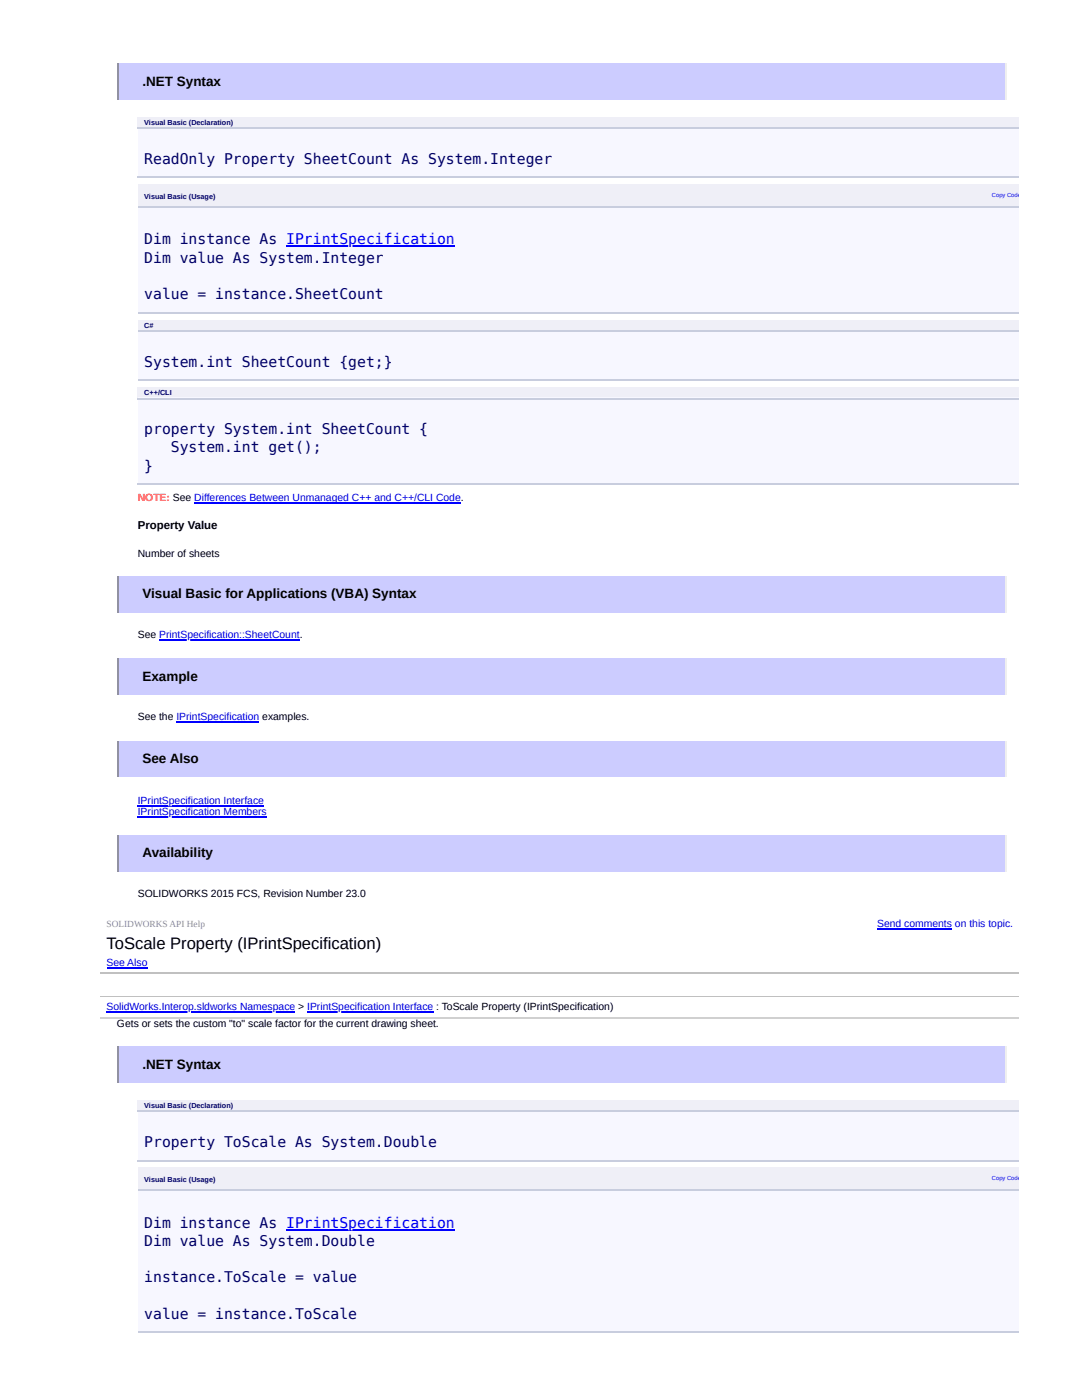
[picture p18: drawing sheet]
<svg xmlns="http://www.w3.org/2000/svg" width="216mm" height="279mm" viewBox="0 0 216 279" stroke-linecap="round" stroke-linejoin="round" font-family="sans-serif">
<defs><g id="words">
<text font-size="3.3" x="21.3" y="189.4">ToScale Property (IPrintSpecification)</text>
<g font-size="2.9" fill="#006">
<text x="28.8" y="32.7">ReadOnly Property SheetCount As System.Integer</text>
<text x="28.8" y="48.8">Dim instance As IPrintSpecification</text>
<text x="28.8" y="52.4">Dim value As System.Integer</text>
<text x="28.8" y="59.7">value = instance.SheetCount</text>
<text x="28.8" y="73.2">System.int SheetCount {get;}</text>
<text x="28.8" y="86.7">property System.int SheetCount {</text>
<text x="28.8" y="93.9">}</text>
<text x="34.1" y="90.3">System.int get();</text>
<text x="28.8" y="228.9">Property ToScale As System.Double</text>
<text x="28.8" y="245">Dim instance As IPrintSpecification</text>
<text x="28.8" y="248.6">Dim value As System.Double</text>
<text x="28.8" y="255.9">instance.ToScale = value</text>
<text x="28.8" y="263.2">value = instance.ToScale</text>
</g>
<g font-size="2.7">
<text x="28.4" y="17.1">.NET Syntax</text>
<text x="28.4" y="119.4">Visual Basic for Applications (VBA) Syntax</text>
<text x="28.4" y="136">Example</text>
<text x="28.4" y="152.3">See Also</text>
<text x="28.4" y="171">Availability</text>
<text x="28.4" y="213.3">.NET Syntax</text>
</g>
<text font-size="2.3" x="27.5" y="105.6">Property Value</text>
<text font-size="2.1" fill="#f00" x="27.5" y="99.9">NOTE: See Differences Between Unmanaged C++ and C++/CLI Code.</text>
<g font-size="2.1">
<text x="27.5" y="111.1">Number of sheets</text>
<text x="27.5" y="127.4">See PrintSpecification::SheetCount.</text>
<text x="27.5" y="143.8">See the IPrintSpecification examples.</text>
<text x="27.5" y="179.1">SOLIDWORKS 2015 FCS, Revision Number 23.0</text>
<text x="23.3" y="205">Gets or sets the custom &quot;to&quot; scale factor for the current drawing sheet.</text>
</g>
<g font-size="2.1" fill="#00f">
<text x="27.5" y="160.4">IPrintSpecification Interface</text>
<text x="27.5" y="162.7">IPrintSpecification Members</text>
<text x="175" y="185">Send comments on this topic.</text>
<text x="21.3" y="192.8">See Also</text>
<text x="21.3" y="201.6">SolidWorks.Interop.sldworks Namespace &gt; IPrintSpecification Interface : ToScale Property (IPrintSpecification)</text>
</g>
<text font-size="1.9" fill="#8c8c8c" x="21.3" y="185">SOLIDWORKS API Help</text>
<g font-size="1.4" fill="#006">
<text x="28.8" y="24.9">Visual Basic (Declaration)</text>
<text x="28.8" y="39.7">Visual Basic (Usage)</text>
<text x="28.8" y="65.4">C#</text>
<text x="28.8" y="78.9">C++/CLI</text>
<text x="28.8" y="221.1">Visual Basic (Declaration)</text>
<text x="28.8" y="235.9">Visual Basic (Usage)</text>
</g>
<g font-size="1.2" fill="#00f">
<text x="197.9" y="39.3">Copy Code</text>
<text x="197.9" y="235.6">Copy Code</text>
</g>
</g></defs>
<path d="M23.3 12.7h177.6v7.3h-177.6z" fill="#ccf"/>
<path d="M200.7 12.7v7.3" fill="none" stroke="#eee" stroke-width=".26"/>
<path d="M23.5 12.7v7.3" fill="none" stroke="#9a9a9a" stroke-width=".26"/>
<g fill="#efeff7">
<path d="M27.5 23.3h154.7v2.1h-154.7z"/>
<path d="M182.2 23.3h21v2.1h-21z"/>
</g>
<path d="M27.5 25.4h175.7v10.1h-175.7z" fill="#f7f7ff"/>
<path d="M27.5 25.5h175.7M27.5 35.4h175.7" fill="none" stroke="#c8cdde" stroke-width=".26"/>
<g fill="#efeff7">
<path d="M27.5 36.8h102.5v4.7h-102.5z"/>
<path d="M130 36.8h73.2v4.7h-73.2z"/>
</g>
<path d="M27.5 41.5h175.7v20.8h-175.7z" fill="#f7f7ff"/>
<path d="M27.5 41.4h175.7M27.5 62.4h175.7" fill="none" stroke="#c8cdde" stroke-width=".26"/>
<g fill="#efeff7">
<path d="M27.5 63.8h105.9v2.1h-105.9z"/>
<path d="M133.4 63.8h69.8v2.1h-69.8z"/>
</g>
<path d="M27.5 65.9h175.7v9.9h-175.7z" fill="#f7f7ff"/>
<path d="M27.5 66h175.7M27.5 75.9h175.7" fill="none" stroke="#c8cdde" stroke-width=".26"/>
<g fill="#efeff7">
<path d="M27.5 77.3h129.5v2.1h-129.5z"/>
<path d="M157 77.3h46.2v2.1h-46.2z"/>
</g>
<path d="M27.5 79.4h175.7v17.4h-175.7z" fill="#f7f7ff"/>
<path d="M27.5 79.5h175.7M27.5 96.7h175.7" fill="none" stroke="#c8cdde" stroke-width=".26"/>
<path d="M23.3 115h177.6v7.2h-177.6z" fill="#ccf"/>
<path d="M200.7 115v7.2" fill="none" stroke="#eee" stroke-width=".26"/>
<path d="M23.5 115v7.2" fill="none" stroke="#9a9a9a" stroke-width=".26"/>
<path d="M23.3 131.3h177.6v7.3h-177.6z" fill="#ccf"/>
<path d="M200.7 131.3v7.3" fill="none" stroke="#eee" stroke-width=".26"/>
<path d="M23.5 131.3v7.3" fill="none" stroke="#9a9a9a" stroke-width=".26"/>
<path d="M23.3 147.9h177.6v7h-177.6z" fill="#ccf"/>
<path d="M200.7 147.9v7" fill="none" stroke="#eee" stroke-width=".26"/>
<path d="M23.5 147.9v7" fill="none" stroke="#9a9a9a" stroke-width=".26"/>
<path d="M23.3 166.6h177.6v7.3h-177.6z" fill="#ccf"/>
<path d="M200.7 166.6v7.3" fill="none" stroke="#eee" stroke-width=".26"/>
<path d="M23.5 166.6v7.3" fill="none" stroke="#9a9a9a" stroke-width=".26"/>
<path d="M20 182.4h183.2v20.8h-183.2z" fill="#fff"/>
<path d="M20 194.2h183.2M20 198.9h183.2" fill="none" stroke="#c0c0c0" stroke-width=".26"/>
<path d="M20 199h183.2v3.9h-183.2z" fill="#fff"/>
<path d="M20 203.1h183.2" fill="none" stroke="#d0d0d0" stroke-width=".26"/>
<path d="M23.3 208.9h177.6v7.3h-177.6z" fill="#ccf"/>
<path d="M200.7 208.9v7.3" fill="none" stroke="#eee" stroke-width=".26"/>
<path d="M23.5 208.9v7.3" fill="none" stroke="#9a9a9a" stroke-width=".26"/>
<g fill="#efeff7">
<path d="M27.5 219.6h154.7v2h-154.7z"/>
<path d="M182.2 219.6h21v2h-21z"/>
</g>
<path d="M27.5 221.6h175.7v10.1h-175.7z" fill="#f7f7ff"/>
<path d="M27.5 221.8h175.7M27.5 231.6h175.7" fill="none" stroke="#c8cdde" stroke-width=".26"/>
<g fill="#efeff7">
<path d="M27.5 233h102.5v4.7h-102.5z"/>
<path d="M130 233h73.2v4.7h-73.2z"/>
</g>
<path d="M27.5 237.7h175.7v28h-175.7z" fill="#f7f7ff"/>
<path d="M27.5 237.6h175.7M27.5 265.9h175.7" fill="none" stroke="#c8cdde" stroke-width=".26"/>
<path d="M57.1 49.2h33.6M38.8 100.3h53.2M31.8 127.8h28M35.2 144.2h16.6M27.5 160.8h25.2M27.5 163.1h25.7M21.3 193.2h8.1M175 185.4h15M21.3 202h37.6M61.3 202h25.2M57.1 245.4h33.6" fill="none" stroke="#00f" stroke-width=".26"/>
<use href="#words"/>
</svg>
